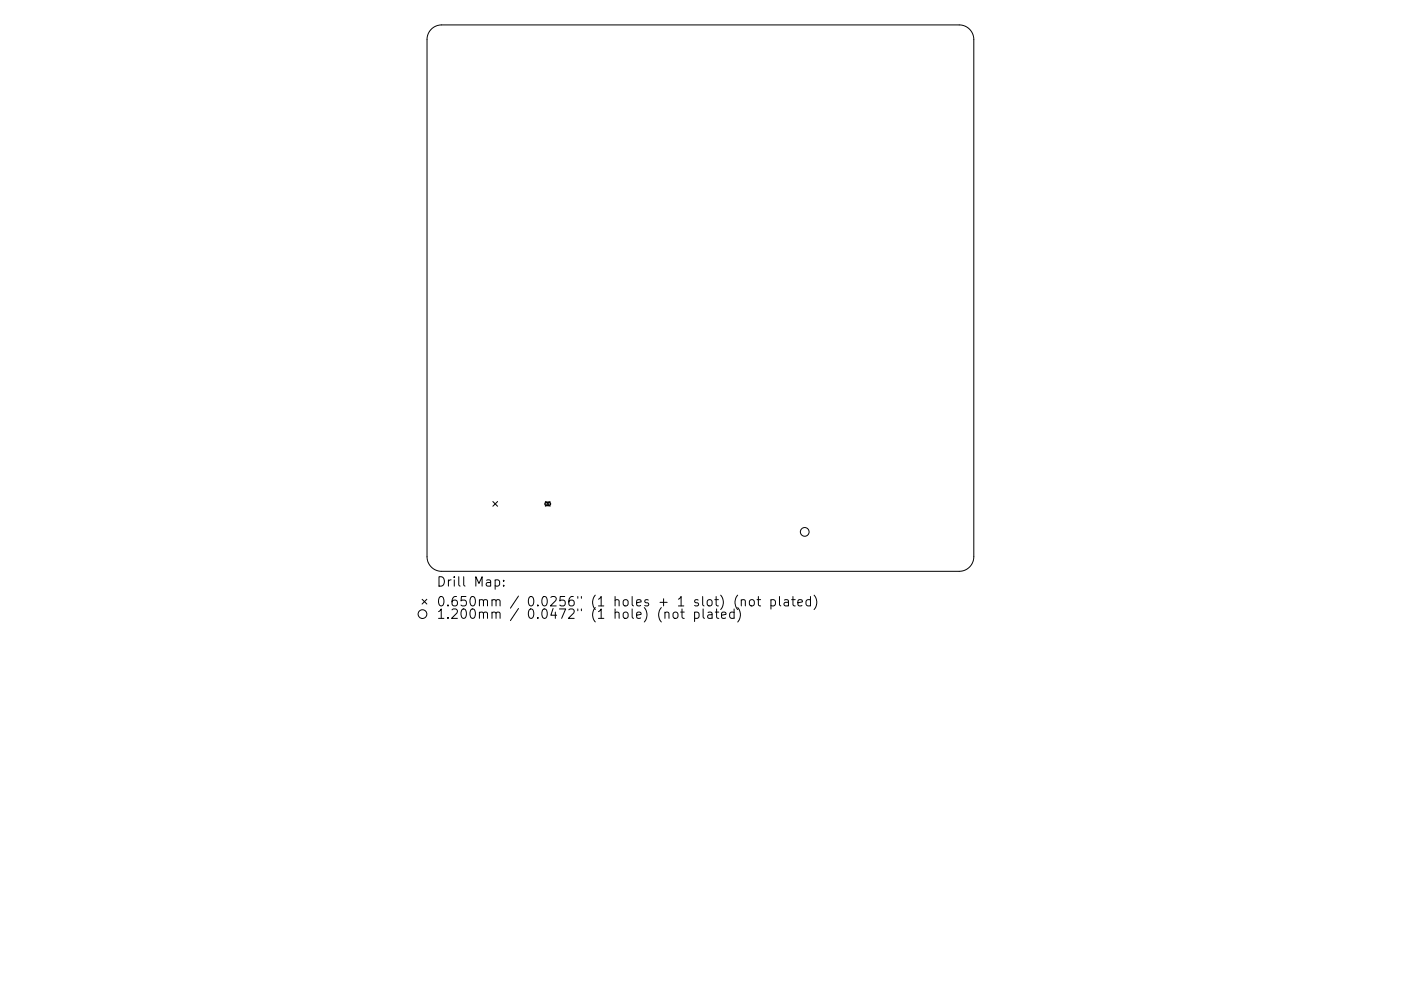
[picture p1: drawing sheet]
<svg xmlns="http://www.w3.org/2000/svg" width="297mm" height="210mm" viewBox="0 0 297 210" stroke-linecap="round" stroke-linejoin="round" font-family="sans-serif">
<defs><g id="words">
<g font-size="2.8">
<text x="92.5" y="124.5">Drill Map:</text>
<text x="92.5" y="128.7">0.650mm / 0.0256&quot; (1 holes + 1 slot) (not plated)</text>
<text x="92.5" y="131.3">1.200mm / 0.0472&quot; (1 hole) (not plated)</text>
</g>
</g></defs>
<g fill="none" stroke="#000" stroke-width=".21">
<path d="M91.4 6.2a3.1 3.1 0 0 1 2.2-.9h109.8a3.1 3.1 0 0 1 3.1 3.1v109.7a3.1 3.1 0 0 1-3.1 3.1h-109.8a3.1 3.1 0 0 1-3.1-3.1v-109.7a3.1 3.1 0 0 1 .9-2.2zM104.5 106.4l1 1M105.5 106.4l-1 1M115.6 106.4l1 1M116.6 106.4l-1 1M89.5 127.2l1 1M90.5 127.2l-1 1M105 123.1l.6-.1 .3 .4v.6l-.2 .3h-.7M106.8 124.2v.2M106.8 123.1v.2M141 130.1a.5 .5 0 0 1 .8 0v1.1M142.8 130.1a.54 .54 0 0 1 .5-.2 .54 .54 0 0 1 .4 .3v.6a.54 .54 0 0 1-.5 .4 .54 .54 0 0 1-.5-.4z"/>
<path d="M144.6 129.2v1.7l.1 .2 .4 .1M147.3 130l.5-.1 .4 .3v.6l-.2 .3h-.7M147.3 129.9v2M149.1 129.2v1.7l.3 .3M150.1 130h.8l.1 1.2M151 130.3l-.7 .1a.39 .39 0 0 0-.3 .4 .39 .39 0 0 0 .3 .4l.7-.1M151.9 129.2v1.7l.1 .2 .4 .1M152.8 126.3a2.29 2.29 0 0 1 0 3M153 130.5l.9-.2-.1-.3-.5-.1-.3 .2 .1 1h.7M155.6 130l-.5-.1-.4 .3v.6l.2 .3h.7M155.6 129.2v2M156.4 126.3a2.29 2.29 0 0 0 0 3"/>
<path d="M156.4 128.9a2.29 2.29 0 0 1 0 3.1M157.2 127.4l.3-.2 .4 .1 .1 1.3M157.2 127.2v1.4M159 127.4l.3-.2a.54 .54 0 0 1 .6 .4v.6a.54 .54 0 0 1-.5 .4 .54 .54 0 0 1-.5-.4zM160.5 127.2h.8M160.8 126.6v1.7l.1 .2 .4 .1M163.5 127.3l.5-.1 .4 .4v.6l-.2 .3h-.7M163.5 127.2v2M165.3 126.6v1.7l.3 .3M166.3 127.3h.8l.1 1.3M167.2 127.7l-.7 .1a.39 .39 0 0 0-.3 .4 .39 .39 0 0 0 .3 .4l.7-.1M167.8 127.2h.8"/>
<path d="M168.1 126.6v1.7l.1 .2 .4 .1M169.2 127.9l.9-.2-.1-.4-.5-.1-.3 .3 .1 1h.7M171.8 127.3l-.5-.1-.4 .4v.6l.2 .3h.7M171.8 126.6v2M172.6 126.3a2.29 2.29 0 0 1 0 3"/>
<circle cx="170.6" cy="112.9" r=".93"/>
<circle cx="89.6" cy="130.3" r=".93"/>
</g>
<path d="M115.6 106.7l.9-.1 .2 .4-.3 .2h-.6l-.2-.2z" fill="none" stroke="#000" stroke-width=".31"/>
<use href="#words"/>
</svg>
